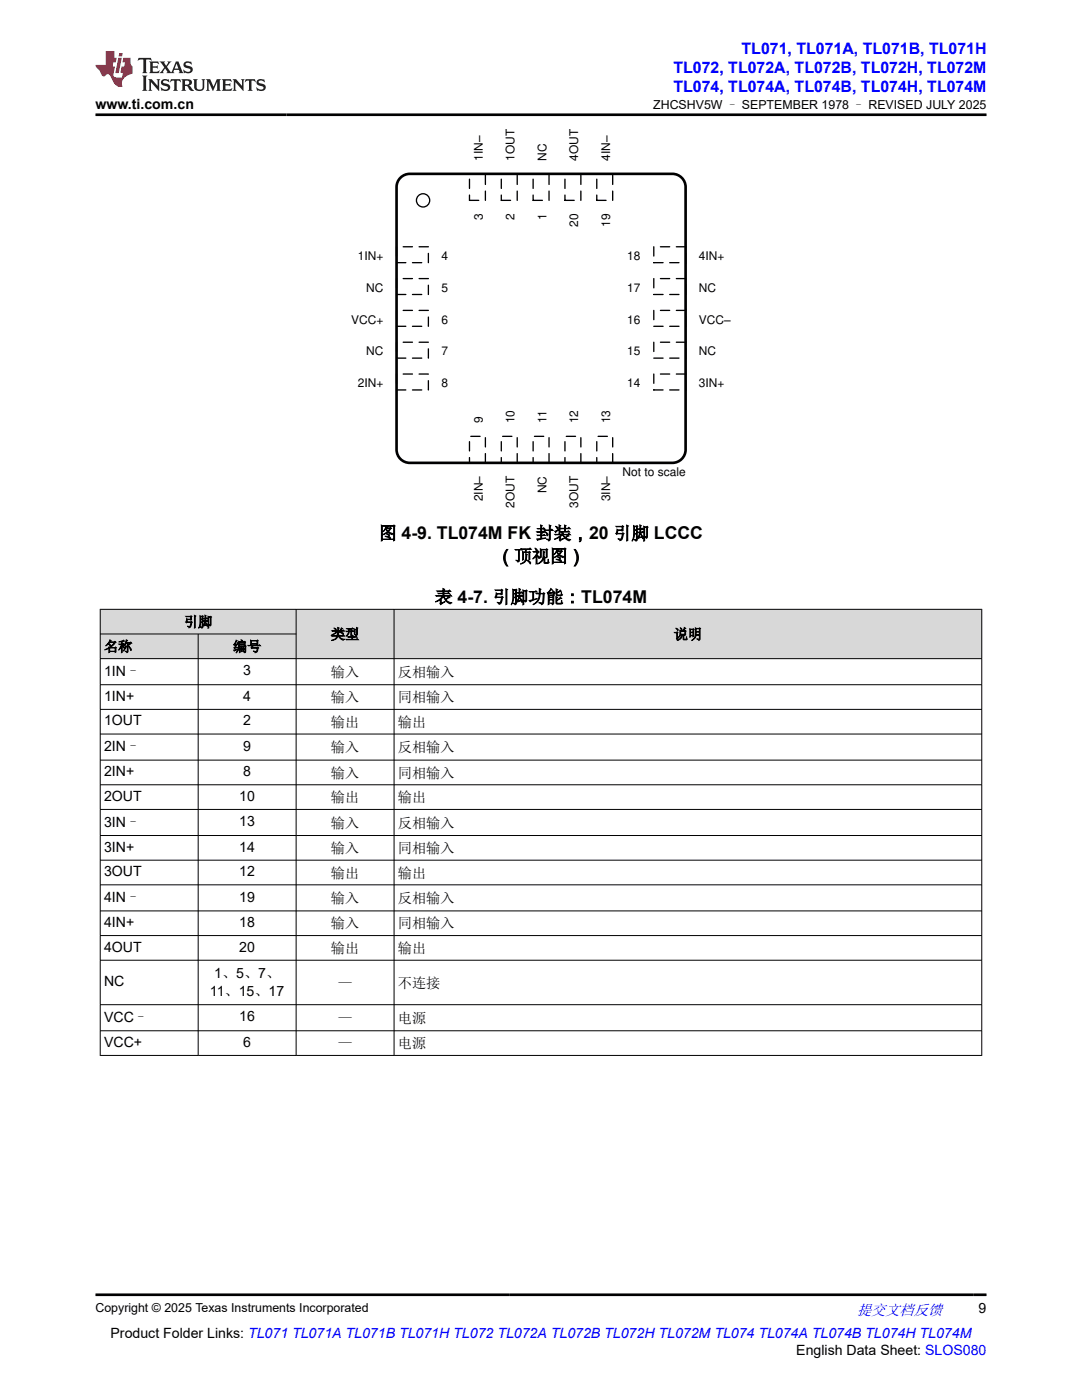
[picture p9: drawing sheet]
<svg xmlns="http://www.w3.org/2000/svg" width="216mm" height="279mm" viewBox="0 0 216 279" stroke-linecap="round" stroke-linejoin="round" font-family="sans-serif">
<defs><g id="words">
<g font-size="3.5">
<text x="75.6" y="107.6">图 4-9. TL074M FK 封装，20 引脚 LCCC</text>
<text x="99.1" y="112.2">（顶视图）</text>
<text x="86.8" y="120.3">表 4-7. 引脚功能：TL074M</text>
</g>
<g font-size="3.2" fill="#00f">
<text x="148" y="10.7">TL071, TL071A, TL071B, TL071H</text>
<text x="134.4" y="14.5">TL072, TL072A, TL072B, TL072H, TL072M</text>
<text x="134.4" y="18.3">TL074, TL074A, TL074B, TL074H, TL074M</text>
</g>
<text font-size="3" fill="#00f" x="171" y="262.4">提交文档反馈</text>
<g font-size="2.8">
<text x="19.1" y="21.7">www.ti.com.cn</text>
<text x="36.7" y="125.1">引脚</text>
<text x="20.8" y="130">名称</text>
<text x="46.5" y="130">编号</text>
<text x="66" y="127.5">类型</text>
<text x="134.4" y="127.5">说明</text>
<text x="20.8" y="134.9">1IN–</text>
<text x="48.5" y="134.8">3</text>
<text x="66" y="135.1">输入</text>
<text x="79.4" y="135.1">反相输入</text>
<text x="20.8" y="139.8">1IN+</text>
<text x="48.5" y="139.8">4</text>
<text x="66" y="140.1">输入</text>
<text x="79.4" y="140.1">同相输入</text>
<text x="20.8" y="144.8">1OUT</text>
<text x="20.8" y="150">2IN–</text>
<text x="48.5" y="144.8">2</text>
<text x="48.5" y="149.8">9</text>
<text x="66" y="145">输出</text>
<text x="79.4" y="145">输出</text>
<text x="20.8" y="154.9">2IN+</text>
<text x="48.5" y="154.9">8</text>
<text x="66" y="150.1">输入</text>
<text x="66" y="155.2">输入</text>
<text x="79.4" y="150.1">反相输入</text>
<text x="79.4" y="155.2">同相输入</text>
<text x="20.8" y="159.8">2OUT</text>
<text x="47.7" y="159.8">10</text>
<text x="66" y="160.1">输出</text>
<text x="79.4" y="160.1">输出</text>
<text x="20.8" y="165">3IN–</text>
<text x="47.7" y="164.9">13</text>
<text x="66" y="165.2">输入</text>
<text x="79.4" y="165.2">反相输入</text>
<text x="20.8" y="169.9">3IN+</text>
<text x="47.7" y="169.9">14</text>
<text x="66" y="170.2">输入</text>
<text x="79.4" y="170.2">同相输入</text>
<text x="20.8" y="174.9">3OUT</text>
<text x="47.7" y="174.9">12</text>
<text x="47.7" y="179.9">19</text>
<text x="66" y="175.1">输出</text>
<text x="79.4" y="175.1">输出</text>
<text x="20.8" y="180.1">4IN–</text>
<text x="20.8" y="185">4IN+</text>
<text x="47.7" y="185">18</text>
<text x="66" y="180.2">输入</text>
<text x="66" y="185.3">输入</text>
<text x="79.4" y="180.2">反相输入</text>
<text x="79.4" y="185.3">同相输入</text>
<text x="20.8" y="189.9">4OUT</text>
<text x="47.7" y="189.9">20</text>
<text x="66" y="190.2">输出</text>
<text x="79.4" y="190.2">输出</text>
<text x="20.8" y="196.8">NC</text>
<text x="42.7" y="195.1">1、5、7、</text>
<text x="67.5" y="197.1">—</text>
<text x="79.4" y="197.1">不连接</text>
<text x="20.8" y="204">VCC–</text>
<text x="41.9" y="198.8">11、15、17</text>
<text x="47.7" y="203.8">16</text>
<text x="20.8" y="208.9">VCC+</text>
<text x="48.5" y="208.9">6</text>
<text x="67.5" y="204.1">—</text>
<text x="67.5" y="209.2">—</text>
<text x="79.4" y="204.1">电源</text>
<text x="79.4" y="209.2">电源</text>
<text x="195.3" y="262.1">9</text>
<text x="22.1" y="266.9">Product Folder Links: TL071 TL071A TL071B TL071H TL072 TL072A TL072B TL072H TL072M TL074 TL074A TL074B TL074H TL074M</text>
<text x="158.9" y="270.3">English Data Sheet: SLOS080</text>
</g>
<g font-size="2.5">
<text x="130.3" y="21.8">ZHCSHV5W – SEPTEMBER 1978 – REVISED JULY 2025</text>
<text x="19" y="261.8">Copyright © 2025 Texas Instruments Incorporated</text>
</g>
<g font-size="2.4">
<text x="96.3" y="32.1" transform="rotate(-90 96.3 32.1)">1IN±</text>
<text x="102.7" y="32.1" transform="rotate(-90 102.7 32.1)">1OUT</text>
<text x="109" y="32.1" transform="rotate(-90 109 32.1)">NC</text>
<text x="115.4" y="32.1" transform="rotate(-90 115.4 32.1)">4OUT</text>
<text x="121.7" y="32.1" transform="rotate(-90 121.7 32.1)">4IN±</text>
<text x="96.3" y="43.9" transform="rotate(-90 96.3 43.9)">3</text>
<text x="102.7" y="43.9" transform="rotate(-90 102.7 43.9)">2</text>
<text x="109" y="43.9" transform="rotate(-90 109 43.9)">1</text>
<text x="115.4" y="45.3" transform="rotate(-90 115.4 45.3)">20</text>
<text x="121.7" y="45.3" transform="rotate(-90 121.7 45.3)">19</text>
<text x="71.4" y="51.9">1IN+</text>
<text x="88.1" y="51.9">4</text>
<text x="125.2" y="51.9">18</text>
<text x="139.4" y="51.9">4IN+</text>
<text x="73.1" y="58.2">NC</text>
<text x="88.1" y="58.2">5</text>
<text x="125.2" y="58.2">17</text>
<text x="139.4" y="58.2">NC</text>
<text x="70.1" y="64.6">VCC+</text>
<text x="88.1" y="64.6">6</text>
<text x="125.2" y="64.6">16</text>
<text x="139.4" y="64.6">VCC±</text>
<text x="73.1" y="70.9">NC</text>
<text x="88.1" y="70.9">7</text>
<text x="125.2" y="70.9">15</text>
<text x="139.4" y="70.9">NC</text>
<text x="71.4" y="77.3">2IN+</text>
<text x="88.1" y="77.3">8</text>
<text x="125.2" y="77.3">14</text>
<text x="139.4" y="77.3">3IN+</text>
<text x="96.3" y="84.4" transform="rotate(-90 96.3 84.4)">9</text>
<text x="102.7" y="84.4" transform="rotate(-90 102.7 84.4)">10</text>
<text x="109" y="84.4" transform="rotate(-90 109 84.4)">11</text>
<text x="115.4" y="84.4" transform="rotate(-90 115.4 84.4)">12</text>
<text x="121.7" y="84.4" transform="rotate(-90 121.7 84.4)">13</text>
<text x="124.2" y="95">Not to scale</text>
<text x="96.3" y="100" transform="rotate(-90 96.3 100)">2IN±</text>
<text x="102.7" y="101.4" transform="rotate(-90 102.7 101.4)">2OUT</text>
<text x="109" y="98.5" transform="rotate(-90 109 98.5)">NC</text>
<text x="115.4" y="101.4" transform="rotate(-90 115.4 101.4)">3OUT</text>
<text x="121.7" y="100" transform="rotate(-90 121.7 100)">3IN±</text>
</g>
</g></defs>
<path d="M79.1 49.2h6.4v3.2h-6.4z" fill="none" stroke="#000" stroke-width=".26" stroke-dasharray="1.9 1.3"/>
<path d="M79.1 55.6h6.4v3.2h-6.4z" fill-rule="evenodd" fill="#fff"/>
<path d="M79.1 55.6h6.4v3.2h-6.4z" fill="none" stroke="#000" stroke-width=".26" stroke-dasharray="1.9 1.3"/>
<path d="M79.1 61.9h6.4v3.2h-6.4z" fill-rule="evenodd" fill="#fff"/>
<path d="M79.1 61.9h6.4v3.2h-6.4z" fill="none" stroke="#000" stroke-width=".26" stroke-dasharray="1.9 1.3"/>
<path d="M79.1 68.3h6.4v3.2h-6.4z" fill-rule="evenodd" fill="#fff"/>
<path d="M79.1 68.3h6.4v3.2h-6.4z" fill="none" stroke="#000" stroke-width=".26" stroke-dasharray="1.9 1.3"/>
<path d="M79.1 74.6h6.4v3.2h-6.4z" fill-rule="evenodd" fill="#fff"/>
<path d="M79.1 74.6h6.4v3.2h-6.4z" fill="none" stroke="#000" stroke-width=".26" stroke-dasharray="1.9 1.3"/>
<path d="M93.7 87.1h3.2v5.3h-3.2z" fill-rule="evenodd" fill="#fff"/>
<path d="M93.7 87.1h3.2v5.3h-3.2z" fill="none" stroke="#000" stroke-width=".26" stroke-dasharray="1.9 1.3"/>
<path d="M100 87.1h3.2v5.3h-3.2z" fill-rule="evenodd" fill="#fff"/>
<path d="M100 87.1h3.2v5.3h-3.2z" fill="none" stroke="#000" stroke-width=".26" stroke-dasharray="1.9 1.3"/>
<path d="M106.4 87.1h3.2v5.3h-3.2z" fill-rule="evenodd" fill="#fff"/>
<path d="M106.4 87.1h3.2v5.3h-3.2z" fill="none" stroke="#000" stroke-width=".26" stroke-dasharray="1.9 1.3"/>
<path d="M112.7 87.1h3.2v5.3h-3.2z" fill-rule="evenodd" fill="#fff"/>
<path d="M112.7 87.1h3.2v5.3h-3.2z" fill="none" stroke="#000" stroke-width=".26" stroke-dasharray="1.9 1.3"/>
<path d="M119.1 87.1h3.2v5.3h-3.2z" fill-rule="evenodd" fill="#fff"/>
<path d="M119.1 87.1h3.2v5.3h-3.2z" fill="none" stroke="#000" stroke-width=".26" stroke-dasharray="1.9 1.3"/>
<path d="M130.5 74.6h6.3v3.2h-6.3z" fill-rule="evenodd" fill="#fff"/>
<path d="M130.5 74.6h6.3v3.2h-6.3z" fill="none" stroke="#000" stroke-width=".26" stroke-dasharray="1.9 1.3"/>
<path d="M130.5 68.3h6.3v3.2h-6.3z" fill-rule="evenodd" fill="#fff"/>
<path d="M130.5 68.3h6.3v3.2h-6.3z" fill="none" stroke="#000" stroke-width=".26" stroke-dasharray="1.9 1.3"/>
<path d="M130.5 61.9h6.3v3.2h-6.3z" fill-rule="evenodd" fill="#fff"/>
<path d="M130.5 61.9h6.3v3.2h-6.3z" fill="none" stroke="#000" stroke-width=".26" stroke-dasharray="1.9 1.3"/>
<path d="M130.5 55.6h6.3v3.2h-6.3z" fill-rule="evenodd" fill="#fff"/>
<path d="M130.5 55.6h6.3v3.2h-6.3z" fill="none" stroke="#000" stroke-width=".26" stroke-dasharray="1.9 1.3"/>
<path d="M130.5 49.2h6.3v3.2h-6.3z" fill-rule="evenodd" fill="#fff"/>
<path d="M130.5 49.2h6.3v3.2h-6.3z" fill="none" stroke="#000" stroke-width=".26" stroke-dasharray="1.9 1.3"/>
<path d="M119.1 34.7h3.2v5.3h-3.2z" fill-rule="evenodd" fill="#fff"/>
<path d="M119.1 34.7h3.2v5.3h-3.2z" fill="none" stroke="#000" stroke-width=".26" stroke-dasharray="1.9 1.3"/>
<path d="M112.7 34.7h3.2v5.3h-3.2z" fill-rule="evenodd" fill="#fff"/>
<path d="M112.7 34.7h3.2v5.3h-3.2z" fill="none" stroke="#000" stroke-width=".26" stroke-dasharray="1.9 1.3"/>
<path d="M106.4 34.7h3.2v5.3h-3.2z" fill-rule="evenodd" fill="#fff"/>
<path d="M106.4 34.7h3.2v5.3h-3.2z" fill="none" stroke="#000" stroke-width=".26" stroke-dasharray="1.9 1.3"/>
<path d="M100 34.7h3.2v5.3h-3.2z" fill-rule="evenodd" fill="#fff"/>
<path d="M100 34.7h3.2v5.3h-3.2z" fill="none" stroke="#000" stroke-width=".26" stroke-dasharray="1.9 1.3"/>
<path d="M93.7 34.7h3.2v5.3h-3.2z" fill-rule="evenodd" fill="#fff"/>
<path d="M93.7 34.7h3.2v5.3h-3.2z" fill="none" stroke="#000" stroke-width=".26" stroke-dasharray="1.9 1.3"/>
<circle cx="84.4" cy="40" r="1.32" fill="none" stroke="#000" stroke-width=".26"/>
<path d="M80.1 35.3l1.1-.5 .6-.1h52.4a2.65 2.65 0 0 1 2.6 2.6v52.4a2.65 2.65 0 0 1-2.6 2.7h-52.4a2.65 2.65 0 0 1-2.7-2.7v-52.4a2.64 2.64 0 0 1 1-2z" fill="none" stroke="#000" stroke-width=".53"/>
<g fill="#d8d8d8">
<path d="M20 121.6h175.9v4.9h-175.9z" fill-rule="evenodd"/>
<path d="M20.1 121.7h38.9v4.8h-38.9z" fill-rule="evenodd"/>
<path d="M59.2 121.7h19.4v9.7h-19.4z" fill-rule="evenodd"/>
<path d="M78.7 121.7h117.1v9.7h-117.1z" fill-rule="evenodd"/>
<path d="M20.1 126.6h19.4v4.8h-19.4z" fill-rule="evenodd"/>
<path d="M39.6 126.6h19.4v4.8h-19.4z" fill-rule="evenodd"/>
</g>
<g fill="none" stroke="#000" stroke-width=".2">
<path d="M19.9 121.6h176.1M19.9 126.5h39.3M19.9 131.4h176.1M19.9 136.7h176.1M20 121.5v89.2M39.5 126.5v84.2M59.1 121.5v89.2M78.6 121.5v89.2M195.9 121.5v89.2M19.9 141.6h176.1M19.9 146.5h176.1M19.9 151.7h176.1"/>
<path d="M19.9 156.6h176.1M19.9 161.5h176.1M19.9 166.7h176.1M19.9 171.7h176.1M19.9 176.6h176.1M19.9 181.8h176.1M19.9 186.7h176.1M19.9 191.6h176.1M19.9 200.5h176.1M19.9 205.7h176.1M19.9 210.6h176.1"/>
</g>
<path d="M27.7 11.6l-.2 .5 .5-.2h.6v.1v2.2l-.2 .4h1l-.2-.4v-2.2v-.1h.5l.5 .2-.1-.5zM29.8 12.3l.2 .4v1.5l-.2 .4h1.9l.1-.6a1.08 1.08 0 0 1-1.3 .2v-.7h.6l.4 .2v-.7l-.4 .2h-.6v-.5l.2-.2a1 1 0 0 1 1 .3l-.1-.5zM31.8 12.3l1 1.1-1 1.2h.9l-.2-.2 .4-.8 .5 .8-.2 .2h1.6l-.2-.2 .1-.5h1l.1 .5-.1 .2h.9l-.2-.3-.8-2h-.5l-1 2.2-.8-1.1 .9-1.1h-.8l.2 .2-.5 .6-.3-.6 .1-.2zM35.2 12.7l.4 1h-.8zM36.8 12.4a.65 .65 0 0 0-.2 .7 .65 .65 0 0 0 .6 .5l.7 .1 .1 .3a.79 .79 0 0 1-.7 .4 .79 .79 0 0 1-.7-.5l.1 .7 .2-.1a.93 .93 0 0 0 1.1 .1 .93 .93 0 0 0 .4-1 1.46 1.46 0 0 0-1.2-.6l-.1-.3a1.09 1.09 0 0 1 1.2 .2l-.2-.6-.1 .1-.6-.2zM28.4 15.1l.2 .4v2.2l-.2 .4h1l-.2-.4v-2.2l.2-.4zM29.6 15.8l.2 .4v1.5l-.2 .4h.8l-.3-.4v-1.3l1.7 1.8v-2l.2-.4h-.8l.2 .2 .1 1.1-1.2-1.3zM32.3 15.9a.65 .65 0 0 0-.2 .8 .65 .65 0 0 0 .7 .4l.6 .2 .1 .2a.79 .79 0 0 1-.7 .4 .79 .79 0 0 1-.7-.5l.1 .7 .2-.1a.93 .93 0 0 0 1.1 .1 .93 .93 0 0 0 .4-.9 1.46 1.46 0 0 0-1.2-.6l-.1-.4a1.09 1.09 0 0 1 1.2 .2l-.2-.6-.1 .1-.6-.1zM34.1 15.8l-.1 .6a.63 .63 0 0 1 .7-.3l.1 1.6-.3 .4h1l-.2-.4v-1.6a.66 .66 0 0 1 .8 .3l-.1-.6zM36.2 15.8l.2 .4v1.5l-.2 .4h.9l-.2-.2v-.7h.5l.1 .2a.79 .79 0 0 0 1.2 .6l-1-.9a.61 .61 0 0 0 .6-.6 .61 .61 0 0 0-.5-.7zM36.9 16.1h.2a.47 .47 0 0 1 .5 .1 .47 .47 0 0 1 .1 .5l-.2 .1-.6 .1zM38.5 15.8l.2 .2a2.27 2.27 0 0 0 .4 2 1.04 1.04 0 0 0 1.7-.7v-1.3l.2-.2h-.8l.2 .4v1.1a.6 .6 0 0 1-.6 .6 .6 .6 0 0 1-.6-.6v-1.1l.3-.4zM41.1 15.8l.2 .4v1.5l-.2 .4h.7l-.2-.4v-1.4l.9 1.9 .8-1.9v1.4l-.2 .4h1l-.3-.4v-1.5l.3-.4h-.8l-.7 1.5-.7-1.5zM44.3 15.8l.2 .4v1.5l-.2 .4h1.9l.1-.6a1.09 1.09 0 0 1-1.3 .2v-.7h.6l.4 .2v-.6l-.4 .2h-.6v-.6l.2-.1a1.01 1.01 0 0 1 1 .3l-.1-.6zM46.4 15.8l.3 .4v1.5l-.3 .4h.8l-.2-.4v-1.3l1.6 1.8v-2l.2-.4h-.7l.2 .2v1.1l-1.2-1.3zM49 15.8l-.1 .6a.63 .63 0 0 1 .8-.3v1.6l-.3 .4h1l-.2-.4v-1.6a.66 .66 0 0 1 .8 .3l-.1-.6zM51.4 15.9a.65 .65 0 0 0-.2 .8 .65 .65 0 0 0 .6 .4l.6 .2 .2 .2a.79 .79 0 0 1-.8 .4 .79 .79 0 0 1-.6-.5l.1 .7 .2-.1a.93 .93 0 0 0 1 .1 .93 .93 0 0 0 .5-.9 1.46 1.46 0 0 0-1.3-.6l-.1-.4a1.09 1.09 0 0 1 1.3 .2l-.2-.6-.2 .1-.5-.1z" fill="#231f20"/>
<path d="M21.1 10.2v2.8h-2v.3l.9 1a.95 .95 0 0 0 .9 .9 .59 .59 0 0 1 .6-.4 .59 .59 0 0 1 .5 .4l.4 .7a1.59 1.59 0 0 0 2.1 1.4 1.61 1.61 0 0 1 1-2.3l1-.3-.1-1.5a1.59 1.59 0 0 1-.4-1.7h-1.4l-.2 .9h.5l-.1 .9h-.5l-.2 1v.2l.4 .1-.2 .9h-.6a.73 .73 0 0 1-1.1-.7l.3-1.5h-.5l.2-.9h.5l.2-.9h-.5v-1.3zM23.6 11.5l-.6 3.1h.7l.6-3.1zM23.8 10.6l-.1 .6h.7l.1-.6z" fill="#ed1c24"/>
<path d="M19 22.9h177.8M19 258.4h177.8" fill="none" stroke="#000" stroke-width=".53"/>
<use href="#words"/>
</svg>
